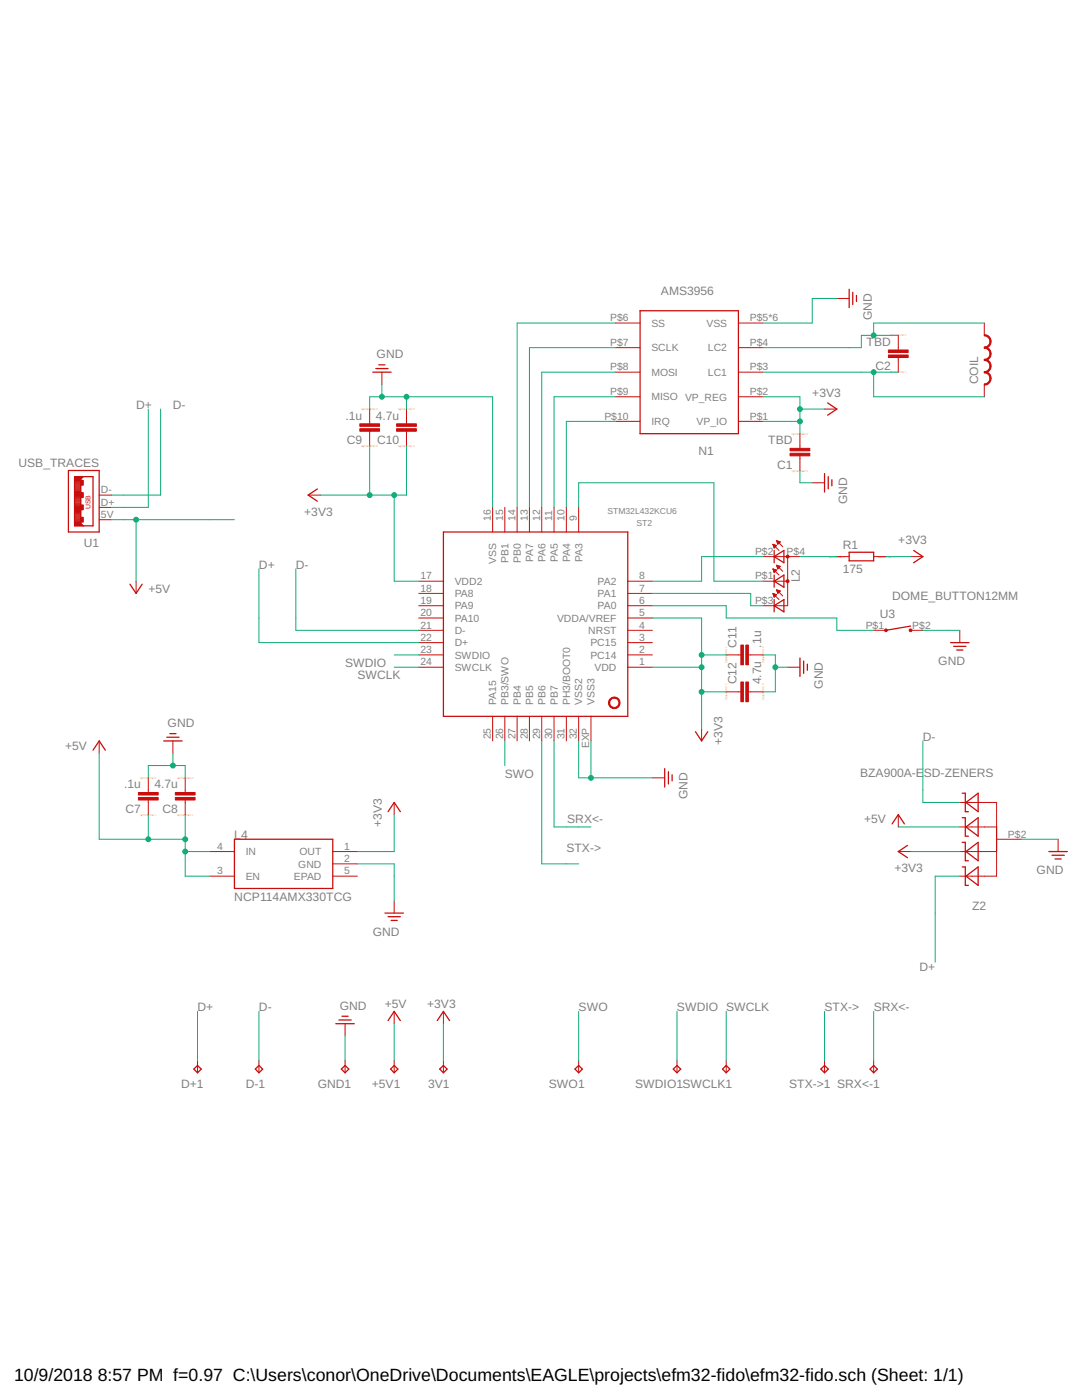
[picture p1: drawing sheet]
<svg xmlns="http://www.w3.org/2000/svg" width="216mm" height="279mm" viewBox="0 0 216 279" stroke-linecap="round" stroke-linejoin="round" font-family="sans-serif">
<defs><g id="words">
<g font-size="3.5">
<text x="2.8" y="275.6">10/9/2018</text>
<text x="19.5" y="275.6">8:57 PM f=0.97 C:\Users\conor\OneDrive\Documents\EAGLE\projects\efm32-fido\efm32-fido.sch (Sheet: 1/1)</text>
</g>
<g font-size="2.4" fill="#808080">
<text x="131.9" y="58.8">AMS3956</text>
<text x="174" y="63.9" transform="rotate(-90 174 63.9)">GND</text>
<text x="75.1" y="71.5">GND</text>
<text x="172.9" y="69">TBD</text>
<text x="174.7" y="73.9">C2</text>
<text x="195.2" y="76.7" transform="rotate(-90 195.2 76.7)">COIL</text>
<text x="27.1" y="81.6">D+</text>
<text x="34.5" y="81.6">D-</text>
<text x="68.9" y="83.7">.1u</text>
<text x="75" y="83.7">4.7u</text>
<text x="162.1" y="79.2">+3V3</text>
<text x="69.2" y="88.6">C9</text>
<text x="75.2" y="88.6">C10</text>
<text x="153.3" y="88.6">TBD</text>
<text x="3.7" y="93.2">USB_TRACES</text>
<text x="139.4" y="90.7">N1</text>
<text x="155.1" y="93.5">C1</text>
<text x="169.1" y="100.7" transform="rotate(-90 169.1 100.7)">GND</text>
<text x="60.7" y="103">+3V3</text>
<text x="16.7" y="109.1">U1</text>
<text x="51.7" y="113.5">D+</text>
<text x="59" y="113.5">D-</text>
<text x="168.2" y="109.6">R1</text>
<text x="179.2" y="108.6">+3V3</text>
<text x="29.6" y="118.4">+5V</text>
<text x="159.6" y="116.2" transform="rotate(-90 159.6 116.2)">L2</text>
<text x="168.2" y="114.3">175</text>
<text x="178" y="119.7">DOME_BUTTON12MM</text>
<text x="175.6" y="123.3">U3</text>
<text x="147" y="129.2" transform="rotate(-90 147 129.2)">C11</text>
<text x="151.9" y="129.2" transform="rotate(-90 151.9 129.2)">.1u</text>
<text x="68.9" y="133.2">SWDIO</text>
<text x="71.3" y="135.6">SWCLK</text>
<text x="147" y="136.6" transform="rotate(-90 147 136.6)">C12</text>
<text x="151.9" y="136.6" transform="rotate(-90 151.9 136.6)">4.7u</text>
<text x="164.2" y="137.4" transform="rotate(-90 164.2 137.4)">GND</text>
<text x="187.2" y="132.8">GND</text>
<text x="13" y="149.6">+5V</text>
<text x="33.4" y="145">GND</text>
<text x="144.2" y="148.7" transform="rotate(-90 144.2 148.7)">+3V3</text>
<text x="184.1" y="147.9">D-</text>
<text x="100.7" y="155.2">SWO</text>
<text x="171.6" y="155.1">BZA900A-E</text>
<text x="184.4" y="155.1">SD-ZENERS</text>
<text x="24.8" y="157.3">.1u</text>
<text x="30.8" y="157.3">4.7u</text>
<text x="137.2" y="159.5" transform="rotate(-90 137.2 159.5)">GND</text>
<text x="25.1" y="162.2">C7</text>
<text x="32.4" y="162.2">C8</text>
<text x="46.7" y="167.5">L4</text>
<text x="76.2" y="165" transform="rotate(-90 76.2 165)">+3V3</text>
<text x="113.2" y="164.3">SRX&lt;-</text>
<text x="172.4" y="164.3">+5V</text>
<text x="113" y="170">STX-&gt;</text>
<text x="46.7" y="179.8">NCP114AMX330TCG</text>
<text x="178.5" y="174.1">+3V3</text>
<text x="206.8" y="174.5">GND</text>
<text x="194" y="181.6">Z2</text>
<text x="74.4" y="186.8">GND</text>
<text x="183.4" y="193.7">D+</text>
<text x="39.4" y="201.8">D+</text>
<text x="51.7" y="201.8">D-</text>
<text x="67.8" y="201.5">GND</text>
<text x="76.8" y="201.1">+5V</text>
<text x="85.2" y="201.1">+3V3</text>
<text x="115.5" y="201.8">SWO</text>
<text x="135.1" y="201.8">SWDIO SWCLK</text>
<text x="164.5" y="201.8">STX-&gt;</text>
<text x="174.3" y="201.8">SRX&lt;-</text>
<text x="36.2" y="217">D+1</text>
<text x="49" y="217">D-1</text>
<text x="63.4" y="217">GND1</text>
<text x="74.2" y="217">+5V1</text>
<text x="85.4" y="217">3V1</text>
<text x="109.5" y="217">SWO1</text>
<text x="126.7" y="217">SWDIO1SWCLK1</text>
<text x="157.5" y="217">STX-&gt;1 SRX&lt;-1</text>
</g>
<g font-size="2.1" fill="#808080">
<text x="121.8" y="64.1">P$6</text>
<text x="130" y="65.2">SS</text>
<text x="141" y="65.2">VSS</text>
<text x="149.6" y="64.1">P$5*6</text>
<text x="121.8" y="69">P$7</text>
<text x="130" y="70.1">SCLK</text>
<text x="141.3" y="70.1">LC2</text>
<text x="149.6" y="69">P$4</text>
<text x="121.8" y="73.9">P$8</text>
<text x="130" y="75">MOSI</text>
<text x="141.3" y="75">LC1</text>
<text x="149.6" y="73.9">P$3</text>
<text x="120.6" y="83.7">P$10</text>
<text x="121.8" y="78.8">P$9</text>
<text x="130" y="79.9">MISO VP_REG</text>
<text x="149.6" y="83.7">P$1</text>
<text x="149.6" y="78.8">P$2</text>
<text x="130" y="84.8">IRQ</text>
<text x="139" y="84.8">VP_IO</text>
<text x="20.1" y="100.9">D+</text>
<text x="20.1" y="98.5">D-</text>
<text x="20.1" y="103.4">5V</text>
<text x="97.9" y="103.9" transform="rotate(-90 97.9 103.9)">16</text>
<text x="100.4" y="103.9" transform="rotate(-90 100.4 103.9)">15</text>
<text x="102.9" y="103.9" transform="rotate(-90 102.9 103.9)">14</text>
<text x="105.3" y="103.9" transform="rotate(-90 105.3 103.9)">13</text>
<text x="107.8" y="103.9" transform="rotate(-90 107.8 103.9)">12</text>
<text x="110.2" y="103.9" transform="rotate(-90 110.2 103.9)">11</text>
<text x="112.7" y="103.9" transform="rotate(-90 112.7 103.9)">10</text>
<text x="115.1" y="103.9" transform="rotate(-90 115.1 103.9)">9</text>
<text x="99" y="112.6" transform="rotate(-90 99 112.6)">VSS</text>
<text x="101.5" y="112.3" transform="rotate(-90 101.5 112.3)">PB1</text>
<text x="103.9" y="112.3" transform="rotate(-90 103.9 112.3)">PB0</text>
<text x="106.4" y="112.2" transform="rotate(-90 106.4 112.2)">PA7</text>
<text x="108.8" y="112.2" transform="rotate(-90 108.8 112.2)">PA6</text>
<text x="111.3" y="112.2" transform="rotate(-90 111.3 112.2)">PA5</text>
<text x="113.8" y="112.2" transform="rotate(-90 113.8 112.2)">PA4</text>
<text x="116.2" y="112.2" transform="rotate(-90 116.2 112.2)">PA3</text>
<text x="150.7" y="110.7">P$2</text>
<text x="157" y="110.7">P$4</text>
<text x="83.9" y="115.6">17</text>
<text x="83.9" y="118.1">18</text>
<text x="90.7" y="116.7">VDD2</text>
<text x="90.7" y="119.2">PA8</text>
<text x="119.2" y="119.2">PA1</text>
<text x="119.2" y="116.7">PA2</text>
<text x="127.5" y="118.1">7</text>
<text x="127.5" y="115.6">8</text>
<text x="150.7" y="115.6">P$1</text>
<text x="83.9" y="120.5">19</text>
<text x="83.9" y="123">20</text>
<text x="83.9" y="125.5">21</text>
<text x="90.7" y="121.6">PA9</text>
<text x="90.7" y="124.1">PA10</text>
<text x="111.2" y="124.1">VDDA/VREF</text>
<text x="119.2" y="121.6">PA0</text>
<text x="127.5" y="125.5">4</text>
<text x="127.5" y="123">5</text>
<text x="127.5" y="120.5">6</text>
<text x="150.7" y="120.5">P$3</text>
<text x="172.7" y="125.5">P$1</text>
<text x="182" y="125.5">P$2</text>
<text x="83.9" y="127.9">22</text>
<text x="83.9" y="130.4">23</text>
<text x="90.7" y="126.5">D-</text>
<text x="90.7" y="129">D+</text>
<text x="90.7" y="131.4">SWDIO</text>
<text x="117.4" y="126.5">NRST</text>
<text x="117.8" y="131.4">PC14</text>
<text x="117.8" y="129">PC15</text>
<text x="127.5" y="130.4">2</text>
<text x="127.5" y="127.9">3</text>
<text x="83.9" y="132.8">24</text>
<text x="90.7" y="133.9">SWCLK</text>
<text x="118.6" y="133.9">VDD</text>
<text x="127.5" y="132.8">1</text>
<text x="99" y="140.7" transform="rotate(-90 99 140.7)">PA15</text>
<text x="101.5" y="140.7" transform="rotate(-90 101.5 140.7)">PB3/SWO</text>
<text x="103.9" y="140.7" transform="rotate(-90 103.9 140.7)">PB4</text>
<text x="106.4" y="140.7" transform="rotate(-90 106.4 140.7)">PB5</text>
<text x="108.8" y="140.7" transform="rotate(-90 108.8 140.7)">PB6</text>
<text x="111.3" y="140.7" transform="rotate(-90 111.3 140.7)">PB7</text>
<text x="113.7" y="140.7" transform="rotate(-90 113.7 140.7)">PH3/BOOT0</text>
<text x="116.2" y="140.7" transform="rotate(-90 116.2 140.7)">VSS2</text>
<text x="118.6" y="140.7" transform="rotate(-90 118.6 140.7)">VSS3</text>
<text x="97.9" y="147.6" transform="rotate(-90 97.9 147.6)">25</text>
<text x="100.4" y="147.6" transform="rotate(-90 100.4 147.6)">26</text>
<text x="102.9" y="147.6" transform="rotate(-90 102.9 147.6)">27</text>
<text x="105.3" y="147.6" transform="rotate(-90 105.3 147.6)">28</text>
<text x="107.8" y="147.6" transform="rotate(-90 107.8 147.6)">29</text>
<text x="110.2" y="147.6" transform="rotate(-90 110.2 147.6)">30</text>
<text x="112.7" y="147.6" transform="rotate(-90 112.7 147.6)">31</text>
<text x="115.1" y="147.6" transform="rotate(-90 115.1 147.6)">32</text>
<text x="117.6" y="149.4" transform="rotate(-90 117.6 149.4)">EXP</text>
<text x="201.1" y="167.2">P$2</text>
<text x="43.4" y="169.6">4</text>
<text x="49" y="170.7">IN</text>
<text x="59.5" y="173.1">GND</text>
<text x="59.8" y="170.7">OUT</text>
<text x="68.7" y="169.6">1</text>
<text x="68.7" y="172.1">2</text>
<text x="43.4" y="174.5">3</text>
<text x="49" y="175.6">EN</text>
<text x="58.7" y="175.6">EPAD</text>
<text x="68.7" y="174.5">5</text>
</g>
<g font-size="1.7" fill="#808080">
<text x="121.2" y="102.5">STM32L432KCU6</text>
<text x="127" y="104.9">ST2</text>
</g>
<text font-size="1.4" fill="#c90d0c" x="18.1" y="101.6" transform="rotate(-90 18.1 101.6)">USB</text>
<g font-size=".6" fill="#ffba08">
<text x="177.6" y="67.1">SpiceOrder 2</text>
<text x="177.6" y="74.5">SpiceOrder 1</text>
<text x="72.1" y="81.9">SpiceO</text>
<text x="73.9" y="81.9">rder 2</text>
<text x="79.5" y="81.9">SpiceOrder 2</text>
<text x="72.1" y="89.2">SpiceO</text>
<text x="73.9" y="89.2">rder 1</text>
<text x="79.5" y="89.2">SpiceOrder 1</text>
<text x="158" y="86.8">SpiceOrder 2</text>
<text x="158" y="94.1">SpiceOrder 1</text>
<text x="165.4" y="111.3">SpiceOrder 1</text>
<text x="175.2" y="111.3">SpiceOrder 2</text>
<text x="145.1" y="132.3" transform="rotate(-90 145.1 132.3)">SpiceOrder 1</text>
<text x="152.4" y="132.3" transform="rotate(-90 152.4 132.3)">SpiceOrder 2</text>
<text x="145.1" y="139.7" transform="rotate(-90 145.1 139.7)">SpiceOrder 1</text>
<text x="152.4" y="139.7" transform="rotate(-90 152.4 139.7)">SpiceOrder 2</text>
<text x="28" y="155.4">SpiceOrder 2</text>
<text x="35.3" y="155.4">SpiceOrder 2</text>
<text x="28" y="162.8">SpiceOrder 1</text>
<text x="35.3" y="162.8">SpiceOrder 1</text>
</g>
</g></defs>
<g fill="none" stroke="#c90d0c" stroke-width=".25">
<path d="M169.4 57.7v3.7M170.2 58.3v2.5M170.9 58.9v1.3M74.4 74.3h3.6M75 73.6h2.4M75.6 72.8h1.2M127.7 62h19.6v24.6h-19.6zM13.7 93.9h6.1v12.3h-6.1zM14.9 95.1h3.7v9.8h-3.7zM14.9 100h1.2M14.9 99.8h1.2M14.9 99.5h1.2"/>
<path d="M14.9 99.3h1.2M14.9 99.1h1.2M14.9 98.9h1.2M14.9 98.7h1.2M14.9 98.5h1.2M14.9 98.3h1.2M14.9 98.1h1.2M14.9 97.8h1.2M14.9 97.6h1.2M14.9 97.4h1.2M14.9 97.2h1.2M14.9 97h1.2"/>
<path d="M14.9 96.8h1.2M14.9 96.6h1.2M14.9 96.4h1.2M14.9 96.1h1.2M14.9 95.9h1.2M14.9 95.7h1.2M14.9 95.5h1.3M14.9 95.3h1.5M16.6 95.1l-.5 .5v8.9M63.3 97.6l-1.8 1.2 1.8 1.2M164.5 94.5v3.7M165.1 80.4l1.9 1.2-1.9 1.3"/>
<path d="M165.3 95.1v2.5M166 95.7v1.3M14.9 104.9h1.7M14.9 104.7h1.4M14.9 104.5h1.2M14.9 104.2h1.2M14.9 104h1.2M14.9 103.8h1.2M14.9 103.6h1.2M14.9 103.4h1.2M14.9 103.2h1.2M14.9 103h1.2"/>
<path d="M14.9 102.8h1.2M14.9 102.5h1.2M14.9 102.3h1.2M14.9 102.1h1.2M14.9 101.9h1.2M14.9 101.7h1.2M14.9 101.5h1.2M14.9 101.3h1.2M14.9 101h1.2M14.9 100.8h1.2M14.9 100.6h1.2M14.9 100.4h1.2"/>
<path d="M14.9 100.2h1.2M16.1 104.5l.5 .4M25.9 116.6l1.3 1.8 1.2-1.8M88.5 106.2h36.8v36.8h-36.8zM154.5 109.9v2.4M154.5 114.8v2.4M154.5 119.7v2.4M154.5 111.1l1.9-1.2v2.4zM154.5 116l1.9-1.2v2.4zM169.4 110.2h4.9v1.7h-4.9zM182.3 109.9l1.8 1.2-1.8 1.2M154.5 120.9l1.9-1.2v2.4z"/>
<path d="M159.6 131.3v3.7M160.4 131.9v2.5M161.1 132.5v1.3M181.7 124.9l-4.9 .9M189.7 128.2h3.7M190.3 129h2.4M190.9 129.7h1.2M18.6 149.7l1.2-1.8 1.2 1.8M32.7 147.9h3.6M33.3 147.1h2.4M33.9 146.4h1.2M132.6 153.4v3.7"/>
<path d="M133.4 154v2.5M134.1 154.6v1.3M138.8 146l1.2 1.9 1.2-1.9M192 158.3h.6v3.7h.6M46.8 167.5h19.6v9.8h-19.6zM77.4 162l1.3-1.9 1.2 1.9M178 164.4l1.2-1.8 1.3 1.8M181.1 168.7l-1.9 1.2 1.9 1.3M192 163.2h.6v3.7h.6M192 168.1h.6v3.7h.6M192 173h.6v3.7h.6M192.7 165l2.5-1.8v3.7z"/>
<path d="M192.7 160.1l2.5-1.8v3.7zM192.7 169.9l2.5-1.8v3.7zM192.7 174.9l2.5-1.9v3.7zM209.3 169.9h3.7M209.9 170.7h2.5M210.5 171.4h1.3M76.8 182.2h3.7M77.4 182.9h2.5M78 183.7h1.3M38.7 213.4l.7-.8 .8 .8-.8 .7zM50.9 213.4l.8-.8 .7 .8-.7 .7zM67 204.3h3.7"/>
<path d="M67.6 203.6h2.5M68.1 213.4l.8-.8 .7 .8-.7 .7zM68.2 202.8h1.3M77.4 203.7l1.3-1.9 1.2 1.9M78.7 212.6l.7 .8-.7 .7-.8-.7zM87.2 203.7l1.3-1.9 1.2 1.9M87.7 213.4l.8-.8 .7 .8-.7 .7zM114.7 213.4l.8-.8 .7 .8-.7 .7zM134.3 213.4l.8-.8 .7 .8-.7 .7zM144.2 213.4l.7-.8 .7 .8-.7 .7zM163.8 213.4l.7-.8 .8 .8-.8 .7zM173.6 213.4l.7-.8 .8 .8-.8 .7z"/>
</g>
<g fill="none" stroke="#c90d0c" stroke-width=".2">
<path d="M167 59.6h2.4M76.2 74.3v2.4M122.8 79.2h4.9M122.8 74.3h4.9M122.8 69.4h4.9M122.8 64.5h4.9M147.3 79.2h5M147.3 74.3h5M147.3 69.4h5M147.3 64.5h5M179.2 66.9v3M179.2 71.3v3"/>
<path d="M196.4 64.5v2.4M196.4 76.7v2.5M19.8 98.8h2.4M61.5 98.8h2.4M73.8 81.6v3M73.8 86.1v2.9M81.1 81.6v3M81.1 86.1v2.9M122.8 84.1h4.9M147.3 84.1h5M159.6 86.6v2.9M159.6 91v2.9"/>
<path d="M162.1 96.4h2.4M164.5 81.6h2.5M19.8 103.7h2.4M19.8 101.3h2.4M27.2 116v2.4M83.6 116h4.9M83.6 118.4h4.9M98.3 101.3v4.9M100.7 101.3v4.9M103.2 101.3v4.9M105.6 101.3v4.9M108.1 101.3v4.9"/>
<path d="M110.6 101.3v4.9M113 101.3v4.9M115.5 101.3v4.9M125.3 116h4.9M125.3 118.4h4.9M152.3 111.1h7.3M152.3 116h4.9M154.2 108.6h.1M154.2 118.4l.8 .3M154.2 118.4l.3 .8 .5-.5M154.2 118.4h.1M154.2 113.5l.8 .3-.5 .5z"/>
<path d="M154.2 108.6l.8 .3M154.2 108.6l.3 .8M154.2 113.6h.2M154.3 118.6h.3M154.3 108.7h.3M154.3 113.7h.4M154.3 118.7h.6M154.3 108.9h.6M154.3 118.8h.6M154.3 113.8h.6M154.3 109h.6M154.3 113.9h.5"/>
<path d="M154.4 118.9h.3M154.4 109.1h.3M154.4 114h.3M154.4 119h.2M154.4 109.2h.2M154.4 114.2h.2M154.5 119.1h.1M154.5 109.3h.1M154.6 118.8l.8 .9M154.6 113.9l.8 .9M154.6 109l.8 .9M155 117.7l.7 .2-.5 .5z"/>
<path d="M155 117.8h.1M155 112.8l.7 .2-.5 .5zM155 107.9l.7 .2-.5 .5zM155 107.9h.1M155 108.9l-.5 .5M155 112.9h.3M155 117.9h.4M155 108.1h.4M155 113h.6M155 118h.7M155 108.2h.7M155.1 113.1h.5"/>
<path d="M155.1 118.1h.5M155.1 108.3h.5M155.1 113.2h.4M155.1 118.2h.3M155.1 108.4h.3M155.2 113.3h.2M155.2 118.3h.1M155.2 113.5h.1M155.2 108.5h.1M155.3 118.1l.9 .8M155.3 113.2l.9 .8M155.3 108.2l.9 .9"/>
<path d="M157.2 111.1v9.8h-4.9M167 111.1h2.4M174.3 111.1h2.5M181.7 111.1h2.4M83.6 120.9h4.9M83.6 125.8h4.9M83.6 133.2h4.9M83.6 130.7h4.9M83.6 123.3h4.9M83.6 128.2h4.9M125.3 120.9h4.9M125.3 125.8h4.9"/>
<path d="M125.3 133.2h4.9M125.3 130.7h4.9M125.3 123.3h4.9M125.3 128.2h4.9M144.9 130.7h2.9M144.9 138.1h2.9M149.3 130.7h3M149.3 138.1h3M157.2 133.2h2.4M174.3 125.8h2.5M181.7 125.8h2.4M191.5 125.8v2.4"/>
<path d="M19.8 147.9v2.4M29.6 155.2v3M29.6 159.6v3M34.5 147.9v2.4M37 155.2v3M37 159.6v3M98.3 143v4.9M100.7 143v4.9M103.2 143v4.9M105.6 143v4.9M108.1 143v4.9M110.6 143v4.9"/>
<path d="M113 143v4.9M115.5 143v4.9M117.9 143v4.9M130.2 155.2h2.4M140 145.4v2.5M41.9 169.9h4.9M41.9 174.9h4.9M66.4 169.9h4.9M66.4 172.4h4.9M66.4 174.9h4.9M78.7 160.1v2.5M78.7 179.8v2.4"/>
<path d="M179.2 169.9h2.5M179.2 162.6v2.4M191.5 169.9h7.4M191.5 160.1h7.4v14.8h-7.4M191.5 165h7.4M198.9 167.5h4.9M211.1 167.5v2.4M39.4 211.6v2.5M51.7 211.6v2.5M68.9 204.3v2.5M68.9 211.6v2.5M78.7 201.8v2.5"/>
<path d="M78.7 211.6v2.5M88.5 201.8v2.5M88.5 211.6v2.5M115.5 211.6v2.5M135.1 211.6v2.5M144.9 211.6v2.5M164.5 211.6v2.5M174.3 211.6v2.5"/>
</g>
<g fill="#c90d0c" stroke="#c90d0c" stroke-width=".2">
<path d="M27.6 158.2h4v.5h-4z"/>
<path d="M27.6 159.2h4v.5h-4z"/>
<path d="M35 158.2h3.9v.5h-3.9z"/>
<path d="M35 159.2h3.9v.5h-3.9z"/>
<path d="M71.8 84.6h3.9v.5h-3.9z"/>
<path d="M71.8 85.6h3.9v.5h-3.9z"/>
<path d="M79.1 84.6h4v.5h-4z"/>
<path d="M79.1 85.6h4v.5h-4z"/>
<path d="M148.8 128.7h.5v4h-.5z"/>
<path d="M147.8 128.7h.5v4h-.5z"/>
<path d="M148.8 136.1h.5v3.9h-.5z"/>
<path d="M147.8 136.1h.5v3.9h-.5z"/>
<path d="M16.1 103.2h.5v1h-.5z"/>
<path d="M16.1 100.8h.5v.9h-.5z"/>
<path d="M16.1 98.3h.5v1h-.5z"/>
<path d="M16.1 95.9h.5v.9h-.5z"/>
<path d="M157.6 89.5h4v.5h-4z"/>
<path d="M157.6 90.5h4v.5h-4z"/>
<path d="M177.3 69.8h3.9v.6h-3.9z"/>
<path d="M177.3 70.8h3.9v.6h-3.9z"/>
</g>
<g fill="#c90d0c" stroke="#c90d0c" stroke-width=".2">
<path d="M156.9 110.9l.3-.1 .3 .3-.1 .2-.2 .1-.3-.1v-.2l.3-.1-.3 .1z" fill-rule="evenodd"/>
<path d="M156.9 115.8l.2-.1 .3 .1v.4l-.2 .1-.3-.1v-.2h.3h-.3z" fill-rule="evenodd"/>
<path d="M121.8 139.4a1.16 1.16 0 0 1 1.8 .3 1.16 1.16 0 0 1-.7 1.7 1.16 1.16 0 0 1-1.5-1.1h.3a.92 .92 0 0 1 1.3-.8 .92 .92 0 0 1 .1 1.6 .92 .92 0 0 1-1.4-.6v-.2h-.3z" fill-rule="evenodd"/>
<path d="M196.4 66.8a1.3 1.3 0 0 1 1.4 1.4h-.3l-.1-.6a1.07 1.07 0 0 0-1-.6z" fill-rule="evenodd"/>
<path d="M196.4 69.3a1.16 1.16 0 0 0 1.1-1.1h.3a1.3 1.3 0 0 1-1.4 1.3z" fill-rule="evenodd"/>
<path d="M196.4 69.3a1.3 1.3 0 0 1 1.4 1.3h-.3l-.1-.6a1.1 1.1 0 0 0-1-.5z" fill-rule="evenodd"/>
<path d="M196.4 71.7a1.16 1.16 0 0 0 1.1-1.1h.3a1.3 1.3 0 0 1-1.4 1.3z" fill-rule="evenodd"/>
<path d="M196.4 71.7a1.3 1.3 0 0 1 1.4 1.3h-.3v-.2a1.11 1.11 0 0 0-1.1-.9z" fill-rule="evenodd"/>
<path d="M196.4 74.2a1.16 1.16 0 0 0 1.1-1.2h.3a1.3 1.3 0 0 1-1.4 1.4z" fill-rule="evenodd"/>
<path d="M196.4 74.2a1.3 1.3 0 0 1 1.4 1.3h-.3v-.3a1.11 1.11 0 0 0-1.1-.8z" fill-rule="evenodd"/>
<path d="M196.4 76.6a1.12 1.12 0 0 0 1.1-1.1h.3a1.3 1.3 0 0 1-1.4 1.4z" fill-rule="evenodd"/>
<circle cx="176.8" cy="125.8" r=".28"/>
<circle cx="181.7" cy="125.8" r=".28"/>
</g>
<g fill="none" stroke="#0dab76" stroke-width=".2">
<path d="M167 59.6h-4.9v4.9h-9.8M76.2 76.7v2.5M81.1 79.2v2.4M122.8 79.2h-12.2v22.1M122.8 64.5h-19.6v36.8M122.8 74.3h-14.7v27M122.8 69.4h-17.2v31.9M152.3 79.2h7.3v7.4M152.3 74.3h26.9M174.3 74.3v4.9h22.1M179.2 66.9h-7.3v2.5h-19.6M196.4 64.5h-22.1v2.4"/>
<path d="M29.6 81.6v19.7h-7.4M32 81.6v17.2h-9.8M73.8 81.6v-2.4h24.5v22.1M73.8 89v9.8M78.7 98.8v17.2h4.9M81.1 89v9.8h-17.2M122.8 84.1h-9.8v17.2M152.3 84.1h7.3M159.6 93.9v2.5h2.5M159.6 81.6h4.9M22.2 103.7h24.6M27.2 103.7v12.3"/>
<path d="M51.7 113.5v14.7h31.9M59 113.5v12.3h24.6M115.5 101.3v-4.9h27v19.6h9.8M130.2 118.4h19.6v2.5h2.5M152.3 111.1h-12.3v4.9h-9.8M159.6 111.1h7.4M176.8 111.1h4.9M78.7 130.7h4.9M78.7 133.2h4.9M130.2 120.9h14.7v2.4h22.1v2.5h7.3M130.2 133.2h9.8M130.2 123.3h9.8v22.1"/>
<path d="M140 138.1h4.9M140 130.7h4.9M152.3 130.7h2.4v7.4h-2.4M154.7 133.2h2.5M184.1 125.8h7.4M19.8 150.3v17.2h17.2M29.6 155.2v-2.4h7.4v2.4M34.5 150.3v2.5M100.7 147.9v4.9M108.1 147.9v24.5h7.4M110.6 147.9v17.1h7.3M115.5 147.9v7.3h14.7"/>
<path d="M117.9 147.9v7.3M184.1 147.9v12.2h7.4M29.6 162.6v4.9M37 162.6v12.3h4.9M37 169.9h4.9M71.3 172.4h7.4v7.4M78.7 162.6v7.3h-7.4M179.2 165h12.3M181.7 169.9h9.8M191.5 174.9h-4.9v17.1M203.8 167.5h7.3M39.4 201.8v9.8"/>
<path d="M51.7 201.8v9.8M68.9 206.8v4.8M78.7 204.3v7.3M88.5 204.3v7.3M115.5 201.8v9.8M135.1 201.8v9.8M144.9 201.8v9.8M164.5 201.8v9.8M174.3 201.8v9.8"/>
</g>
<g fill="#0dab76" stroke="#0dab76" stroke-width=".2">
<circle cx="27.2" cy="103.7" r=".49"/>
<circle cx="29.6" cy="167.5" r=".49"/>
<circle cx="37" cy="167.5" r=".49"/>
<circle cx="37" cy="169.9" r=".49"/>
<circle cx="34.5" cy="152.8" r=".49"/>
<circle cx="76.2" cy="79.2" r=".49"/>
<circle cx="81.1" cy="79.2" r=".49"/>
<circle cx="154.7" cy="133.2" r=".49"/>
<circle cx="117.9" cy="155.2" r=".49"/>
<circle cx="73.8" cy="98.8" r=".49"/>
<circle cx="78.7" cy="98.8" r=".49"/>
<circle cx="140" cy="133.2" r=".49"/>
<circle cx="140" cy="130.7" r=".49"/>
<circle cx="140" cy="138.1" r=".49"/>
<circle cx="159.6" cy="81.6" r=".49"/>
<circle cx="159.6" cy="84.1" r=".49"/>
<circle cx="174.3" cy="66.9" r=".49"/>
<circle cx="174.3" cy="74.3" r=".49"/>
</g>
<use href="#words"/>
</svg>
